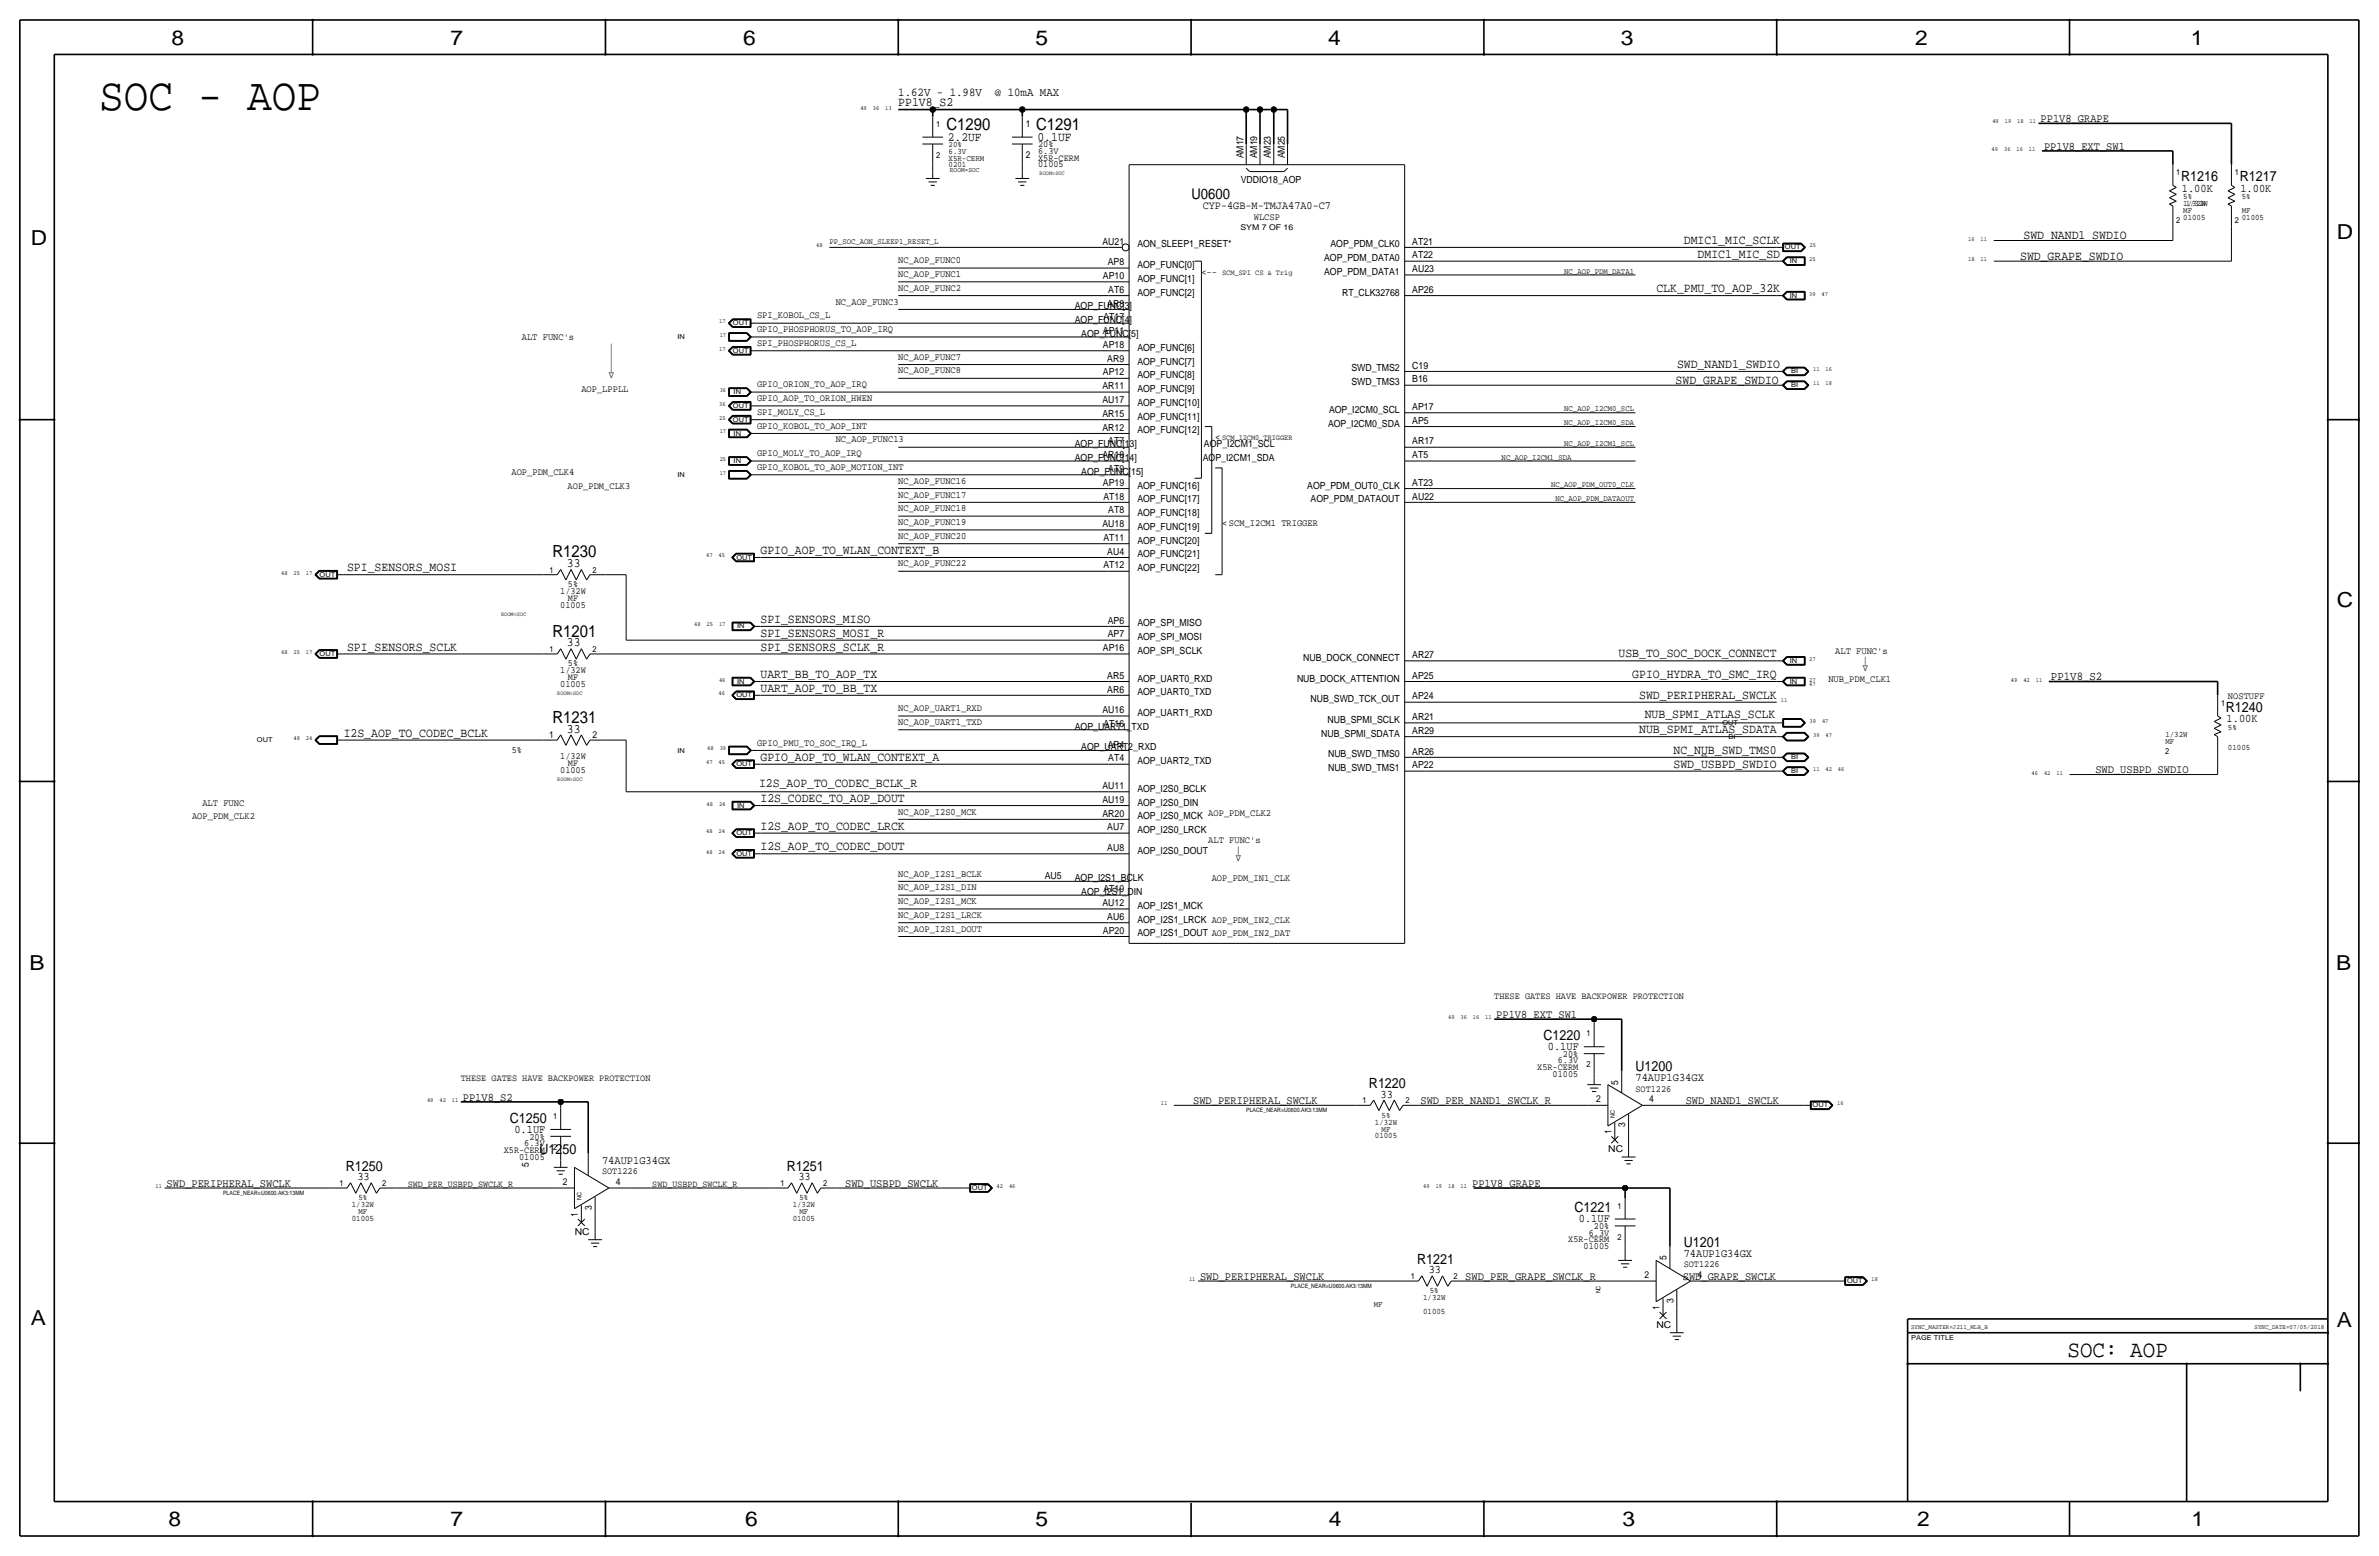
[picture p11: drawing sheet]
<svg xmlns="http://www.w3.org/2000/svg" width="877mm" height="574mm" viewBox="0 0 877 574" stroke-linecap="round" stroke-linejoin="round" font-family="sans-serif">
<defs><g id="words">
<text font-size="17" x="36.5" y="40.4">SOC - AOP</text>
<text font-size="8.6" x="762.2" y="500.1">SOC: AOP</text>
<g font-size="7.6">
<text x="63.2" y="16.5">8</text>
<text x="166.1" y="16.5">7</text>
<text x="274" y="16.5">6</text>
<text x="381.7" y="16.5">5</text>
<text x="489.7" y="16.5">4</text>
<text x="597.6" y="16.5">3</text>
<text x="706.1" y="16.5">2</text>
<text x="807.7" y="16.5">1</text>
<text x="861.5" y="88.1">D</text>
<text x="11.4" y="90.4">D</text>
<text x="861.5" y="223.8">C</text>
<text x="10.8" y="357.6">B</text>
<text x="861.3" y="357.4">B</text>
<text x="11.3" y="488.4">A</text>
<text x="861.5" y="489.2">A</text>
<text x="62.2" y="562.6">8</text>
<text x="166" y="562.6">7</text>
<text x="274.8" y="562.6">6</text>
<text x="381.7" y="562.6">5</text>
<text x="489.9" y="562.6">4</text>
<text x="598.1" y="562.6">3</text>
<text x="706.8" y="562.6">2</text>
<text x="807.9" y="562.6">1</text>
</g>
<g font-size="6.2">
<text x="348.9" y="48">C1290</text>
<text x="382" y="48">C1291</text>
<text x="203.7" y="205.5">R1230</text>
<text x="203.7" y="234.7">R1201</text>
<text x="203.7" y="266.4">R1231</text>
</g>
<text font-size="5.4" x="439.3" y="73.4">U0600</text>
<g font-size="5.2">
<text x="804.1" y="66.8">R1216</text>
<text x="825.7" y="66.8">R1217</text>
<text x="820.6" y="262.4">R1240</text>
<text x="569" y="383.3">C1220</text>
<text x="602.9" y="394.7">U1200</text>
<text x="504.7" y="401.1">R1220</text>
<text x="188" y="413.8">C1250</text>
<text x="198.9" y="425.2">U1250</text>
<text x="127.5" y="431.5">R1250</text>
<text x="290.1" y="431.5">R1251</text>
<text x="580.4" y="446.8">C1221</text>
<text x="620.7" y="459.5">U1201</text>
<text x="522.5" y="465.8">R1221</text>
</g>
<g font-size="4.7">
<text x="331.2" y="39.1">PP1V8_S2</text>
<text x="349.5" y="51.8">2.2UF</text>
<text x="382.5" y="51.8">0.1UF</text>
<text x="620.8" y="89.9">DMIC1_MIC_SCLK</text>
<text x="746" y="88.1">SWD_NAND1_SWDIO</text>
<text x="625.9" y="95">DMIC1_MIC_SD</text>
<text x="744.8" y="95.8">SWD_GRAPE_SWDIO</text>
<text x="610.7" y="107.7">CLK_PMU_TO_AOP_32K</text>
<text x="618.3" y="135.6">SWD_NAND1_SWDIO</text>
<text x="617.8" y="141.5">SWD_GRAPE_SWDIO</text>
<text x="209" y="209">33</text>
<text x="280.4" y="204.2">GPIO_AOP_TO_WLAN_CONTEXT_B</text>
<text x="128" y="210.6">SPI_SENSORS_MOSI</text>
<text x="280.4" y="229.6">SPI_SENSORS_MISO</text>
<text x="128" y="239.8">SPI_SENSORS_SCLK</text>
<text x="209" y="238.3">33</text>
<text x="280.4" y="239.8">SPI_SENSORS_SCLK_R</text>
<text x="280.4" y="234.7">SPI_SENSORS_MOSI_R</text>
<text x="596.7" y="242.3">USB_TO_SOC_DOCK_CONNECT</text>
<text x="280.4" y="249.9">UART_BB_TO_AOP_TX</text>
<text x="601.8" y="249.9">GPIO_HYDRA_TO_SMC_IRQ</text>
<text x="280.4" y="255">UART_AOP_TO_BB_TX</text>
<text x="604.3" y="257.6">SWD_PERIPHERAL_SWCLK</text>
<text x="606.4" y="264.7">NUB_SPMI_ATLAS_SCLK</text>
<text x="126.7" y="271.5">I2S_AOP_TO_CODEC_BCLK</text>
<text x="209" y="270">33</text>
<text x="604.3" y="270.3">NUB_SPMI_ATLAS_SDATA</text>
<text x="280.4" y="280.4">GPIO_AOP_TO_WLAN_CONTEXT_A</text>
<text x="617" y="277.9">NC_NUB_SWD_TMS0</text>
<text x="617" y="283">SWD_USBPD_SWDIO</text>
<text x="279.9" y="290.1">I2S_AOP_TO_CODEC_BCLK_R</text>
<text x="280.4" y="295.7">I2S_CODEC_TO_AOP_DOUT</text>
<text x="280.4" y="305.8">I2S_AOP_TO_CODEC_LRCK</text>
<text x="280.4" y="313.4">I2S_AOP_TO_CODEC_DOUT</text>
</g>
<g font-size="4.4">
<text x="331.2" y="35.3">1.62V - 1.98V</text>
<text x="366.8" y="35.3">@ 10mA MAX</text>
<text x="756.1" y="250.7">PP1V8_S2</text>
</g>
<g font-size="4.3">
<text x="752.3" y="45">PP1V8_GRAPE</text>
<text x="753.6" y="55.1">PP1V8_EXT_SW1</text>
<text x="804.4" y="70.6">1.00K</text>
<text x="826" y="70.6">1.00K</text>
<text x="820.9" y="266.2">1.00K</text>
<text x="772.5" y="285">SWD_USBPD_SWDIO</text>
<text x="551.6" y="375.2">PP1V8_EXT_SW1</text>
<text x="570.7" y="387.1">0.1UF</text>
<text x="602.9" y="398.5">74AUP1G34GX</text>
<text x="170.6" y="405.6">PP1V8_S2</text>
<text x="439.9" y="406.9">SWD_PERIPHERAL_SWCLK</text>
<text x="509" y="404.6">33</text>
<text x="523.7" y="406.9">SWD_PER_NAND1_SWCLK_R</text>
<text x="621.5" y="406.9">SWD_NAND1_SWCLK</text>
<text x="189.7" y="417.6">0.1UF</text>
<text x="221.9" y="429">74AUP1G34GX</text>
<text x="61.4" y="437.4">SWD_PERIPHERAL_SWCLK</text>
<text x="131.8" y="435.1">33</text>
<text x="294.3" y="435.1">33</text>
<text x="311.6" y="437.4">SWD_USBPD_SWCLK</text>
<text x="542.7" y="437.4">PP1V8_GRAPE</text>
<text x="582.1" y="450.6">0.1UF</text>
<text x="620.7" y="463.3">74AUP1G34GX</text>
<text x="442.4" y="471.7">SWD_PERIPHERAL_SWCLK</text>
<text x="526.7" y="469.4">33</text>
<text x="540.2" y="471.7">SWD_PER_GRAPE_SWCLK_R</text>
<text x="620.4" y="471.7">SWD_GRAPE_SWCLK</text>
</g>
<text font-size="4.2" x="443.4" y="77.2">CYP-4GB-M-TMJA47A0-C7</text>
<g font-size="3.6">
<text x="458.4" y="58.4" transform="rotate(-90 458.4 58.4)">AM17</text>
<text x="463.5" y="58.4" transform="rotate(-90 463.5 58.4)">AM19</text>
<text x="468.6" y="58.4" transform="rotate(-90 468.6 58.4)">AM23</text>
<text x="473.7" y="58.4" transform="rotate(-90 473.7 58.4)">AM25</text>
<text x="457.4" y="67.6">VDDIO18_AOP</text>
<text x="462.2" y="81">WLCSP</text>
<text x="406.4" y="90.1">AU21</text>
<text x="419.3" y="91.2">AON_SLEEP1_RESET*</text>
<text x="490.5" y="91.2">AOP_PDM_CLK0</text>
<text x="520.6" y="95.2">AT22</text>
<text x="520.6" y="90.2">AT21</text>
<text x="331.2" y="97">NC_AOP_FUNC0</text>
<text x="408.4" y="97.8">AP8</text>
<text x="419.3" y="98.8">AOP_FUNC[0]</text>
<text x="442.9" y="101.3">&lt;--</text>
<text x="488.2" y="101.3">AOP_PDM_DATA1</text>
<text x="488.2" y="96.3">AOP_PDM_DATA0</text>
<text x="520.6" y="100.3">AU23</text>
<text x="331.2" y="102.1">NC_AOP_FUNC1</text>
<text x="331.2" y="107.2">NC_AOP_FUNC2</text>
<text x="406.6" y="102.8">AP10</text>
<text x="408.6" y="107.9">AT6</text>
<text x="419.3" y="103.9">AOP_FUNC[1]</text>
<text x="520.6" y="107.9">AP26</text>
<text x="308.1" y="112.3">NC_AOP_FUNC3</text>
<text x="408.2" y="113">AR8</text>
<text x="419.3" y="109">AOP_FUNC[2]</text>
<text x="494.8" y="109">RT_CLK32768</text>
<text x="279.1" y="117.3">SPI_KOBOL_CS_L</text>
<text x="396.2" y="119.1">AOP_FUNC[4]</text>
<text x="396.3" y="114">AOP_FUNC[3]</text>
<text x="406.8" y="118.1">AT17</text>
<text x="192.4" y="125.5">ALT FUNC's</text>
<text x="279.1" y="122.4">GPIO_PHOSPHORUS_TO_AOP_IRQ</text>
<text x="398.6" y="124.2">AOP_FUNC[5]</text>
<text x="406.6" y="123.2">AP11</text>
<text x="224.5" y="129.3">|</text>
<text x="279.1" y="127.5">SPI_PHOSPHORUS_CS_L</text>
<text x="406.6" y="128.2">AP18</text>
<text x="419.3" y="129.3">AOP_FUNC[6]</text>
<text x="224.5" y="136.9">|</text>
<text x="224.5" y="133.1">|</text>
<text x="331.2" y="132.6">NC_AOP_FUNC7</text>
<text x="331.2" y="137.7">NC_AOP_FUNC8</text>
<text x="408.2" y="133.3">AR9</text>
<text x="419.3" y="134.4">AOP_FUNC[7]</text>
<text x="498.2" y="136.9">SWD_TMS2</text>
<text x="520.6" y="135.9">C19</text>
<text x="224.5" y="139.4">V</text>
<text x="279.1" y="142.7">GPIO_ORION_TO_AOP_IRQ</text>
<text x="406.4" y="143.5">AR11</text>
<text x="406.6" y="138.4">AP12</text>
<text x="419.3" y="139.4">AOP_FUNC[8]</text>
<text x="498.2" y="142">SWD_TMS3</text>
<text x="520.6" y="141">B16</text>
<text x="214.3" y="144.5">AOP_LPPLL</text>
<text x="279.1" y="147.8">GPIO_AOP_TO_ORION_HWEN</text>
<text x="406.4" y="148.6">AU17</text>
<text x="419.3" y="149.6">AOP_FUNC[10]</text>
<text x="419.3" y="144.5">AOP_FUNC[9]</text>
<text x="279.1" y="152.9">SPI_MOLY_CS_L</text>
<text x="406.4" y="153.6">AR15</text>
<text x="419.3" y="154.7">AOP_FUNC[11]</text>
<text x="490" y="152.1">AOP_I2CM0_SCL</text>
<text x="520.6" y="151.1">AP17</text>
<text x="279.1" y="158">GPIO_KOBOL_TO_AOP_INT</text>
<text x="406.4" y="158.7">AR12</text>
<text x="419.3" y="159.7">AOP_FUNC[12]</text>
<text x="489.6" y="157.2">AOP_I2CM0_SDA</text>
<text x="520.6" y="156.2">AP5</text>
<text x="308.1" y="163.1">NC_AOP_FUNC13</text>
<text x="396.3" y="164.8">AOP_FUNC[13]</text>
<text x="408.6" y="163.8">AT7</text>
<text x="443.9" y="164.8">AOP_I2CM1_SCL</text>
<text x="448" y="162.3">&lt;</text>
<text x="520.6" y="163.8">AR17</text>
<text x="279.1" y="168.2">GPIO_MOLY_TO_AOP_IRQ</text>
<text x="279.1" y="173.2">GPIO_KOBOL_TO_AOP_MOTION_INT</text>
<text x="396.2" y="169.9">AOP_FUNC[14]</text>
<text x="406.4" y="168.9">AR18</text>
<text x="408.6" y="174">AT9</text>
<text x="443.4" y="169.9">AOP_I2CM1_SDA</text>
<text x="520.6" y="168.9">AT5</text>
<text x="188.6" y="175">AOP_PDM_CLK4</text>
<text x="331.2" y="178.3">NC_AOP_FUNC16</text>
<text x="398.6" y="175">AOP_FUNC[15]</text>
<text x="406.6" y="179.1">AP19</text>
<text x="520.6" y="179.1">AT23</text>
<text x="209.2" y="180.1">AOP_PDM_CLK3</text>
<text x="331.2" y="183.4">NC_AOP_FUNC17</text>
<text x="406.8" y="184.1">AT18</text>
<text x="419.3" y="185.1">AOP_FUNC[17]</text>
<text x="419.3" y="180.1">AOP_FUNC[16]</text>
<text x="481.9" y="180.1">AOP_PDM_OUT0_CLK</text>
<text x="483.2" y="185.2">AOP_PDM_DATAOUT</text>
<text x="520.6" y="184.1">AU22</text>
<text x="331.2" y="188.5">NC_AOP_FUNC18</text>
<text x="408.6" y="189.2">AT8</text>
<text x="419.3" y="190.2">AOP_FUNC[18]</text>
<text x="331.2" y="193.6">NC_AOP_FUNC19</text>
<text x="406.4" y="194.3">AU18</text>
<text x="419.3" y="195.3">AOP_FUNC[19]</text>
<text x="450.5" y="194.1">&lt;SCM_I2CM1 TRIGGER</text>
<text x="331.2" y="198.6">NC_AOP_FUNC20</text>
<text x="406.8" y="199.4">AT11</text>
<text x="419.3" y="200.4">AOP_FUNC[20]</text>
<text x="331.2" y="208.8">NC_AOP_FUNC22</text>
<text x="406.8" y="209.5">AT12</text>
<text x="408.2" y="204.5">AU4</text>
<text x="419.3" y="205.5">AOP_FUNC[21]</text>
<text x="419.3" y="210.6">AOP_FUNC[22]</text>
<text x="408.4" y="229.9">AP6</text>
<text x="419.3" y="230.9">AOP_SPI_MISO</text>
<text x="408.4" y="234.9">AP7</text>
<text x="419.3" y="236">AOP_SPI_MOSI</text>
<text x="406.6" y="240">AP16</text>
<text x="419.3" y="241">AOP_SPI_SCLK</text>
<text x="480.5" y="243.6">NUB_DOCK_CONNECT</text>
<text x="520.6" y="242.6">AR27</text>
<text x="676.6" y="241">ALT FUNC's</text>
<text x="686.8" y="244.9">|</text>
<text x="408.2" y="250.2">AR5</text>
<text x="419.3" y="251.2">AOP_UART0_RXD</text>
<text x="478.2" y="251.2">NUB_DOCK_ATTENTION</text>
<text x="520.6" y="250.2">AP25</text>
<text x="674.1" y="251.2">NUB_PDM_CLK1</text>
<text x="686.8" y="247.4">V</text>
<text x="408.2" y="255.3">AR6</text>
<text x="419.3" y="256.3">AOP_UART0_TXD</text>
<text x="520.6" y="257.8">AP24</text>
<text x="821.4" y="257.6">NOSTUFF</text>
<text x="331.2" y="262.1">NC_AOP_UART1_RXD</text>
<text x="406.4" y="262.9">AU16</text>
<text x="419.3" y="263.9">AOP_UART1_RXD</text>
<text x="483.2" y="258.8">NUB_SWD_TCK_OUT</text>
<text x="331.2" y="267.2">NC_AOP_UART1_TXD</text>
<text x="396.3" y="269">AOP_UART1_TXD</text>
<text x="406.8" y="268">AT16</text>
<text x="489.4" y="266.4">NUB_SPMI_SCLK</text>
<text x="520.6" y="265.4">AR21</text>
<text x="279.1" y="274.8">GPIO_PMU_TO_SOC_IRQ_L</text>
<text x="408.4" y="275.6">AP4</text>
<text x="487.1" y="271.5">NUB_SPMI_SDATA</text>
<text x="520.6" y="270.5">AR29</text>
<text x="398.6" y="276.6">AOP_UART2_RXD</text>
<text x="408.6" y="280.7">AT4</text>
<text x="419.3" y="281.7">AOP_UART2_TXD</text>
<text x="489.6" y="279.1">NUB_SWD_TMS0</text>
<text x="520.6" y="278.1">AR26</text>
<text x="489.6" y="284.2">NUB_SWD_TMS1</text>
<text x="520.6" y="283.2">AP22</text>
<text x="406.4" y="290.8">AU11</text>
<text x="419.3" y="291.8">AOP_I2S0_BCLK</text>
<text x="74.6" y="296.9">ALT FUNC</text>
<text x="406.4" y="295.9">AU19</text>
<text x="419.3" y="296.9">AOP_I2S0_DIN</text>
<text x="70.8" y="302">AOP_PDM_CLK2</text>
<text x="331.2" y="300.2">NC_AOP_I2S0_MCK</text>
<text x="406.4" y="301">AR20</text>
<text x="419.3" y="302">AOP_I2S0_MCK</text>
<text x="445.5" y="300.7">AOP_PDM_CLK2</text>
<text x="408.2" y="306.1">AU7</text>
<text x="419.3" y="307.1">AOP_I2S0_LRCK</text>
<text x="445.5" y="310.9">ALT FUNC's</text>
<text x="408.2" y="313.7">AU8</text>
<text x="419.3" y="314.7">AOP_I2S0_DOUT</text>
<text x="455.6" y="317.2">V</text>
<text x="455.6" y="314.7">|</text>
<text x="331.2" y="323.1">NC_AOP_I2S1_BCLK</text>
<text x="385.1" y="323.8">AU5</text>
<text x="331.2" y="328.2">NC_AOP_I2S1_DIN</text>
<text x="396.2" y="324.9">AOP_I2S1_BCLK</text>
<text x="398.6" y="329.9">AOP_I2S1_DIN</text>
<text x="406.8" y="328.9">AT19</text>
<text x="446.7" y="324.9">AOP_PDM_IN1_CLK</text>
<text x="331.2" y="333.2">NC_AOP_I2S1_MCK</text>
<text x="406.4" y="334">AU12</text>
<text x="419.3" y="335">AOP_I2S1_MCK</text>
<text x="331.2" y="338.3">NC_AOP_I2S1_LRCK</text>
<text x="408.2" y="339.1">AU6</text>
<text x="419.3" y="340.1">AOP_I2S1_LRCK AOP_PDM_IN2_CLK</text>
<text x="331.2" y="343.4">NC_AOP_I2S1_DOUT</text>
<text x="406.6" y="344.2">AP20</text>
<text x="419.3" y="345.2">AOP_I2S1_DOUT AOP_PDM_IN2_DAT</text>
</g>
<g font-size="3.5">
<text x="378.2" y="46.7">1</text>
<text x="378.2" y="58.2">2</text>
<text x="382.7" y="59.2">X5R-CERM</text>
<text x="382.7" y="56.6">6.3V</text>
<text x="382.7" y="54.4">20%</text>
<text x="382.7" y="61.7">01005</text>
<text x="206.5" y="218.9">1/32W</text>
<text x="209.4" y="221.5">MF</text>
<text x="209.4" y="216.4">5%</text>
<text x="206.5" y="224">01005</text>
<text x="209.4" y="245.6">5%</text>
<text x="206.5" y="248.2">1/32W</text>
<text x="209.4" y="250.7">MF</text>
<text x="206.5" y="253.2">01005</text>
<text x="202.4" y="272">1</text>
<text x="218.4" y="272">2</text>
<text x="188.7" y="277.4">5%</text>
<text x="206.5" y="279.9">1/32W</text>
<text x="206.5" y="285">01005</text>
<text x="209.4" y="282.4">MF</text>
<text x="550.9" y="368">THESE GATES HAVE BACKPOWER PROTECTION</text>
<text x="576.2" y="389.6">20%</text>
<text x="566.7" y="394.5">X5R-CERM</text>
<text x="574.3" y="391.9">6.3V</text>
<text x="169.9" y="398.5">THESE GATES HAVE BACKPOWER PROTECTION</text>
<text x="572.4" y="397">01005</text>
<text x="596.6" y="399.8" transform="rotate(-90 596.6 399.8)">5</text>
<text x="588.5" y="406.1">2</text>
<text x="602.9" y="402.3">SOT1226</text>
<text x="608" y="406.1">4</text>
<text x="594.1" y="418.1" transform="rotate(-90 594.1 418.1)">1</text>
<text x="599.1" y="415.5" transform="rotate(-90 599.1 415.5)">3</text>
<text x="185.7" y="424.9">X5R-CERM</text>
<text x="193.3" y="422.4">6.3V</text>
<text x="195.2" y="420.1">20%</text>
<text x="592.9" y="424.7">NC</text>
<text x="191.4" y="427.5">01005</text>
<text x="194.9" y="430.3" transform="rotate(-90 194.9 430.3)">5</text>
<text x="150.3" y="437.4">SWD_PER_USBPD_SWCLK_R</text>
<text x="207.5" y="436.6">2</text>
<text x="221.9" y="432.8">SOT1226</text>
<text x="227" y="436.6">4</text>
<text x="240.5" y="437.4">SWD_USBPD_SWCLK_R</text>
<text x="213.1" y="448.5" transform="rotate(-90 213.1 448.5)">1</text>
<text x="218.1" y="446" transform="rotate(-90 218.1 446)">3</text>
<text x="211.9" y="455.2">NC</text>
<text x="585.7" y="455.4">6.3V</text>
<text x="587.6" y="453.1">20%</text>
<text x="578.2" y="458">X5R-CERM</text>
<text x="583.8" y="460.5">01005</text>
<text x="614.4" y="464.6" transform="rotate(-90 614.4 464.6)">5</text>
<text x="620.7" y="467.1">SOT1226</text>
<text x="606.3" y="470.9">2</text>
<text x="625.8" y="470.9">4</text>
<text x="611.8" y="482.8" transform="rotate(-90 611.8 482.8)">1</text>
<text x="616.9" y="480.3" transform="rotate(-90 616.9 480.3)">3</text>
<text x="610.7" y="489.5">NC</text>
</g>
<g font-size="3.1">
<text x="345.1" y="46.7">1</text>
<text x="345.1" y="58.2">2</text>
<text x="349.7" y="56.6">6.3V</text>
<text x="349.7" y="54.4">20%</text>
<text x="349.7" y="59.2">X5R-CERM</text>
<text x="349.7" y="61.7">0201</text>
<text x="802.3" y="64.5">1</text>
<text x="823.9" y="64.5">1</text>
<text x="804.9" y="73.4">5%</text>
<text x="804.9" y="75.9">1/32W</text>
<text x="805.8" y="75.9">1/32W</text>
<text x="826.5" y="73.4">5%</text>
<text x="802.3" y="82.3">2</text>
<text x="804.9" y="81">01005</text>
<text x="804.9" y="78.5">MF</text>
<text x="823.9" y="82.3">2</text>
<text x="826.5" y="81">01005</text>
<text x="826.5" y="78.5">MF</text>
<text x="202.6" y="211.1">1</text>
<text x="218.4" y="211.1">2</text>
<text x="202.6" y="240.3">1</text>
<text x="218.4" y="240.3">2</text>
<text x="818.8" y="260.1">1</text>
<text x="821.4" y="269">5%</text>
<text x="798.3" y="271.5">1/32W</text>
<text x="798.3" y="274.1">MF</text>
<text x="798.2" y="277.9">2</text>
<text x="821.4" y="276.6">01005</text>
<text x="584.9" y="382">1</text>
<text x="584.9" y="393.4">2</text>
<text x="502.4" y="406.7">1</text>
<text x="518.1" y="406.7">2</text>
<text x="203.9" y="412.5">1</text>
<text x="509.3" y="412">5%</text>
<text x="506.9" y="414.5">1/32W</text>
<text x="506.9" y="419.6">01005</text>
<text x="509.3" y="417.1">MF</text>
<text x="203.9" y="423.9">2</text>
<text x="125.2" y="437.1">1</text>
<text x="140.9" y="437.1">2</text>
<text x="287.7" y="437.1">1</text>
<text x="303.5" y="437.1">2</text>
<text x="132.2" y="442.5">5%</text>
<text x="294.7" y="442.5">5%</text>
<text x="129.7" y="445">1/32W</text>
<text x="132.2" y="447.5">MF</text>
<text x="292.2" y="445">1/32W</text>
<text x="294.7" y="447.5">MF</text>
<text x="596.3" y="445.5">1</text>
<text x="129.7" y="450.1">01005</text>
<text x="292.2" y="450.1">01005</text>
<text x="596.3" y="456.9">2</text>
<text x="520.1" y="471.4">1</text>
<text x="535.9" y="471.4">2</text>
<text x="524.7" y="479.3">1/32W</text>
<text x="527.1" y="476.8">5%</text>
<text x="506.5" y="481.8">MF</text>
<text x="524.7" y="484.4">01005</text>
</g>
<g font-size="3">
<text x="305.8" y="89.9">PP_SOC_AON_SLEEP1_RESET_L</text>
<text x="576.7" y="100.8">NC_AOP_PDM_DATA1</text>
<text x="576.7" y="151.6">NC_AOP_I2CM0_SCL</text>
<text x="576.7" y="156.7">NC_AOP_I2CM0_SDA</text>
<text x="576.7" y="164.3">NC_AOP_I2CM1_SCL</text>
<text x="553.6" y="169.4">NC_AOP_I2CM1_SDA</text>
<text x="571.9" y="179.6">NC_AOP_PDM_OUT0_CLK</text>
<text x="573.5" y="184.7">NC_AOP_PDM_DATAOUT</text>
</g>
<g font-size="2.9">
<text x="457.3" y="84.8">SYM 7 OF 16</text>
<text x="450.5" y="101.3">SCM_SPI CS &amp; Trig</text>
<text x="450.5" y="162.3">SCM_I2CM0 TRIGGER</text>
</g>
<text font-size="2.6" x="350.2" y="63.2">ROOM=SOC</text>
<g font-size="2.5">
<text x="658.1" y="91.9">OUT</text>
<text x="659.8" y="97">IN</text>
<text x="659.8" y="109.7">IN</text>
<text x="270.2" y="119.9">OUT</text>
<text x="249.8" y="125">IN</text>
<text x="270.2" y="130">OUT</text>
<text x="660.3" y="137.7">BI</text>
<text x="660.3" y="142.7">BI</text>
<text x="270.5" y="145.3">IN</text>
<text x="270.2" y="155.4">OUT</text>
<text x="270.2" y="150.4">OUT</text>
<text x="270.5" y="160.5">IN</text>
<text x="270.5" y="170.7">IN</text>
<text x="249.8" y="175.8">IN</text>
<text x="271.5" y="206.2">OUT</text>
<text x="117.8" y="212.6">OUT</text>
<text x="271.7" y="231.6">IN</text>
<text x="117.8" y="241.8">OUT</text>
<text x="659.8" y="244.3">IN</text>
<text x="271.7" y="252">IN</text>
<text x="659.8" y="252">IN</text>
<text x="271.5" y="257">OUT</text>
<text x="635" y="267.2">OUT</text>
<text x="94.7" y="273.6">OUT</text>
<text x="637.3" y="272.3">BI</text>
<text x="249.8" y="277.4">IN</text>
<text x="660.3" y="279.9">BI</text>
<text x="271.5" y="282.4">OUT</text>
<text x="660.3" y="285">BI</text>
<text x="271.7" y="297.7">IN</text>
<text x="271.5" y="307.8">OUT</text>
<text x="271.5" y="315.5">OUT</text>
<text x="668.2" y="408.2">OUT</text>
<text x="358.3" y="438.7">OUT</text>
<text x="681" y="472.9">OUT</text>
<text x="704.5" y="493.8">PAGE TITLE</text>
</g>
<g font-size="2.4">
<text x="704.5" y="490">SYNC_MASTER=J211_MLB_B</text>
<text x="831.2" y="490">SYNC_DATE=07/05/2018</text>
</g>
<g font-size="2.3">
<text x="317.2" y="40.4">49</text>
<text x="321.8" y="40.4">36</text>
<text x="326.3" y="40.4">13</text>
<text x="734.5" y="45.5">49</text>
<text x="739.1" y="45.5">19</text>
<text x="743.7" y="45.5">18</text>
<text x="748.2" y="45.5">11</text>
<text x="734.3" y="55.6">49</text>
<text x="738.8" y="55.6">36</text>
<text x="743.4" y="55.6">16</text>
<text x="748" y="55.6">11</text>
<text x="725.6" y="88.6">16</text>
<text x="730.2" y="88.6">11</text>
<text x="300.9" y="91.2">48</text>
<text x="667.2" y="91.2">25</text>
<text x="667" y="96.3">25</text>
<text x="725.6" y="96.3">18</text>
<text x="730.2" y="96.3">11</text>
<text x="667" y="109">39</text>
<text x="671.6" y="109">47</text>
<text x="265.2" y="119.1">17</text>
<text x="265.3" y="124.2">17</text>
<text x="265.2" y="129.3">17</text>
<text x="668.4" y="136.9">11</text>
<text x="673" y="136.9">16</text>
<text x="668.4" y="142">11</text>
<text x="673" y="142">18</text>
<text x="265.2" y="149.6">36</text>
<text x="265.3" y="144.5">36</text>
<text x="265.2" y="154.7">25</text>
<text x="265.3" y="159.8">17</text>
<text x="265.3" y="169.9">25</text>
<text x="265.3" y="175">17</text>
<text x="260.4" y="205.5">47</text>
<text x="264.9" y="205.5">45</text>
<text x="103.6" y="211.8">48</text>
<text x="108.2" y="211.8">25</text>
<text x="112.8" y="211.8">17</text>
<text x="255.9" y="230.9">48</text>
<text x="260.5" y="230.9">25</text>
<text x="265.1" y="230.9">17</text>
<text x="103.6" y="241">48</text>
<text x="108.2" y="241">25</text>
<text x="112.8" y="241">17</text>
<text x="667" y="243.6">27</text>
<text x="265.1" y="251.2">46</text>
<text x="667" y="251.2">27</text>
<text x="741.4" y="251.2">49</text>
<text x="745.9" y="251.2">42</text>
<text x="750.5" y="251.2">11</text>
<text x="264.9" y="256.3">46</text>
<text x="667" y="253">47</text>
<text x="656.5" y="258.8">11</text>
<text x="667.2" y="266.4">39</text>
<text x="671.7" y="266.4">47</text>
<text x="108.2" y="272.8">48</text>
<text x="112.8" y="272.8">24</text>
<text x="668.4" y="271.5">39</text>
<text x="673" y="271.5">47</text>
<text x="260.4" y="281.7">47</text>
<text x="260.8" y="276.6">48</text>
<text x="264.9" y="281.7">45</text>
<text x="265.3" y="276.6">39</text>
<text x="627.1" y="279.1">46</text>
<text x="668.4" y="284.2">11</text>
<text x="673" y="284.2">42</text>
<text x="677.6" y="284.2">46</text>
<text x="749" y="285.5">46</text>
<text x="753.6" y="285.5">42</text>
<text x="758.1" y="285.5">11</text>
<text x="260.5" y="296.9">48</text>
<text x="265.1" y="296.9">24</text>
<text x="260.4" y="307.1">48</text>
<text x="264.9" y="307.1">24</text>
<text x="260.4" y="314.7">48</text>
<text x="264.9" y="314.7">24</text>
<text x="533.9" y="375.7">49</text>
<text x="538.4" y="375.7">36</text>
<text x="543" y="375.7">16</text>
<text x="547.6" y="375.7">11</text>
<text x="157.4" y="406.1">49</text>
<text x="162" y="406.1">42</text>
<text x="166.6" y="406.1">11</text>
<text x="427.9" y="407.4">11</text>
<text x="677.3" y="407.4">16</text>
<text x="595.3" y="412" transform="rotate(-90 595.3 412)">NC</text>
<text x="57.4" y="437.9">11</text>
<text x="367.4" y="437.9">42</text>
<text x="372" y="437.9">46</text>
<text x="524.7" y="437.9">49</text>
<text x="529.3" y="437.9">19</text>
<text x="533.9" y="437.9">18</text>
<text x="538.4" y="437.9">11</text>
<text x="214.3" y="442.5" transform="rotate(-90 214.3 442.5)">NC</text>
<text x="438.4" y="472.2">11</text>
<text x="690" y="472.2">18</text>
<text x="590" y="476.8" transform="rotate(-90 590 476.8)">NC</text>
</g>
<g font-size="2.2">
<text x="383.2" y="64.5">ROOM=SOC</text>
<text x="184.8" y="227.1">ROOM=SOC</text>
<text x="205.4" y="256.3">ROOM=SOC</text>
<text x="205.4" y="288">ROOM=SOC</text>
<text x="459.4" y="410">PLACE_NEAR=U0600.AK3:13MM</text>
<text x="82.2" y="440.4">PLACE_NEAR=U0600.AK3:13MM</text>
<text x="475.9" y="474.7">PLACE_NEAR=U0600.AK3:13MM</text>
</g>
</g></defs>
<g fill="none" stroke="#000" stroke-width=".6" stroke-linecap="butt">
<path d="M7.3 7.4v558.8zM7.3 7.4h862.3zM115.3 7.4v12.7zM223.2 7.4v12.7zM331.2 7.4v12.7zM439.1 7.4v12.7zM547.1 7.4v12.7zM655 7.4v12.7zM763 7.4v12.7zM869.6 7.4v558.8zM20 20.1v533.4zM20 20.1h838.2z"/>
<path d="M858.2 20.1v533.4zM331.2 40.4h12.7zM343.9 40.4v2.5zM343.9 40.4h33zM376.9 40.4h82.5zM376.9 40.4v2.5zM459.4 40.4v12.7zM459.4 40.4h5.1zM464.5 40.4h5.1zM464.5 40.4v12.7zM469.6 40.4h5.1zM469.6 40.4v12.7z"/>
<path d="M474.7 40.4v12.7zM751.5 45.5h71.2zM752.8 55.6h48.3zM801.1 55.6v5.1zM822.7 45.5v15.2zM7.3 154.7h12.7zM858.2 154.7h11.4zM755.3 251.2h62.3zM817.6 251.2v5.1zM7.3 288h12.7zM858.2 288h11.4zM550.9 375.7h36.8z"/>
<path d="M587.7 375.7h10.2zM597.9 375.7v19zM169.9 406.1h36.8zM206.7 406.1h10.2zM216.9 406.1v19.1zM7.3 421.4h12.7zM543.3 437.9h55.8zM599.1 437.9v3.8zM599.1 437.9h16.5zM615.6 437.9v21.6zM858.2 421.4h11.4zM703.3 491.2h154.9z"/>
<path d="M703.3 486.2v5zM703.3 486.2h154.9zM703.3 491.2v62.3zM703.3 502.7h154.9zM806.1 502.7v50.8zM848.1 502.7v10.1zM20 553.5h838.2zM115.3 553.5v12.7zM223.2 553.5v12.7zM331.2 553.5v12.7zM439.1 554v12.2zM547.1 553.5v12.7z"/>
<path d="M655 553.5v12.7zM763 553.5v12.7zM7.3 566.2h862.3z"/>
</g>
<g fill="none" stroke="#000" stroke-width=".37">
<path d="M340.1 50.5h7.6zM340.1 53.1h7.6zM343.9 42.9v7.6zM343.9 53.1v7.6zM373.1 53.1h7.6zM373.1 50.5h7.6zM376.9 42.9v7.6zM376.9 53.1v7.6zM459.4 53.1v7.6zM464.5 53.1v7.6zM469.6 53.1v7.6zM474.7 53.1v7.6z"/>
<path d="M341.3 65.8h5.1zM342.3 67.1h3.1zM343.1 68.3h1.5zM343.9 60.7v2.5zM343.9 63.2v2.6zM374.3 65.8h5.1zM375.4 67.1h3zM376.1 68.3h1.5zM376.9 60.7v2.5zM376.9 63.2v2.6zM416.3 60.7v287zM416.3 60.7h101.6z"/>
<path d="M459.4 62l1.3 1.2zM460.7 63.2h12.7zM473.4 63.2l1.3-1.2zM517.9 60.7v287zM799.8 75.2l1.3 .7zM799.8 72.9l2.5 1.3zM799.8 70.4l2.5 1.2zM799.8 75.2l2.5-1zM799.8 72.9l2.5-1.3zM799.8 70.4l2.5-1.3zM801.1 75.9v7.7zM801.1 60.7v7.6z"/>
<path d="M801.1 68.3l1.2 .8zM821.4 75.2l2.5-1zM821.4 72.9l2.5-1.3zM821.4 70.4l2.5-1.3zM821.4 75.2l1.3 .7zM821.4 72.9l2.5 1.3zM821.4 70.4l2.5 1.2zM822.7 75.9v7.7zM822.7 60.7v7.6zM822.7 68.3l1.2 .8zM305.8 91.2h102.8zM331.2 98.8h77.4z"/>
<path d="M408.6 98.8h7.7zM408.6 91.2h5.1zM440.4 96.3h2.5zM442.9 96.3v80zM517.9 96.3h7.6zM517.9 91.2h7.6zM525.5 96.3h129.5zM525.5 91.2h129.5zM655 91.2h2.6zM655 96.3h2.6zM657.1 96.3l1.6 1.5zM657.1 96.3l1.6-1.6z"/>
<path d="M657.2 92.8h6.9zM657.2 89.6v3.2zM657.2 96.3l1.5-1.5zM657.3 89.6h6.8zM657.3 96.3l1.4 1.4zM657.4 89.7h6.6zM657.4 89.7v3zM657.4 92.7h6.6zM657.4 96.3l1.4-1.4zM657.4 96.3l1.4 1.3zM657.5 89.8h6.5zM657.5 89.8v2.8z"/>
<path d="M657.5 92.6h6.5zM657.6 89.9h6.3zM657.6 89.9v2.6zM657.6 92.5h6.3zM657.6 96.3l1.2-1.3zM657.6 96.3l1.2 1.2zM658.7 94.7h6.8zM658.7 97.8h6.8zM658.7 97.7h6.7zM658.7 94.8h6.7zM658.8 97.6h6.5zM658.8 94.9h6.5z"/>
<path d="M658.8 95h6.4zM658.8 97.5h6.4zM663.9 92.5l1.3-1.3zM663.9 89.9l1.3 1.3zM664 89.8l1.3 1.4zM664 92.7l1.5-1.5zM664 89.7l1.5 1.5zM664.1 89.6l1.5 1.6zM665.2 95v2.5zM665.3 94.9v2.7zM665.3 91.2l-1.3 1.4zM665.4 94.8v2.9z"/>
<path d="M665.5 94.7v3.1zM665.6 91.2l-1.5 1.6zM735 96.3h87.7zM735 88.6h66.1zM801.1 83.6v5zM822.7 83.6v12.7zM268.5 119.1l1.6-1.5zM268.5 119.1l1.6 1.6zM268.6 119.1l1.5-1.4zM268.6 119.1l1.5 1.5zM268.8 119.1l1.4-1.3zM268.8 119.1l1.4 1.4z"/>
<path d="M268.9 119.1l1.3 1.3zM268.9 119.1l1.3-1.2zM270.1 117.6h6.8zM270.1 117.7h6.7zM270.2 117.8h6.5zM270.2 117.9h6.4zM276.6 117.9v2.5zM276.6 119.1h2.5zM276.7 117.8v2.7zM276.8 117.7v2.9zM276.9 117.6v3.1zM279.1 119.1h129.5z"/>
<path d="M331.2 109h77.4zM331.2 103.9h77.4zM331.2 114h77.4zM408.6 119.1h7.7zM408.6 114h7.7zM408.6 109h7.7zM408.6 103.9h7.7zM517.9 109h7.6zM517.9 101.3h7.6zM525.5 101.3h77.4zM525.5 109h129.5zM655 109h2.6z"/>
<path d="M657.1 109l1.6 1.5zM657.2 109l1.5-1.5zM657.3 109l1.4 1.4zM657.4 109l1.4-1.4zM657.4 109l1.4 1.3zM657.6 109l1.2-1.3zM657.6 109l1.2 1.2zM658.7 107.4h6.8zM658.7 107.4l-1.6 1.6zM658.7 110.5h6.8zM658.7 110.4h6.7zM658.7 107.5h6.7z"/>
<path d="M658.8 110.3h6.5zM658.8 107.6h6.5zM658.8 107.7h6.4zM658.8 110.2h6.4zM665.2 107.7v2.5zM665.3 107.6v2.7zM665.4 107.5v2.9zM665.5 107.4v3.1zM268.5 129.3l1.6-1.6zM268.5 129.3l1.6 1.6zM268.6 122.6v3.2zM268.6 125.8h6.8z"/>
<path d="M268.6 129.3l1.5-1.5zM268.6 122.6h6.8zM268.6 129.3l1.5 1.5zM268.7 122.7v3zM268.7 125.7h6.7zM268.7 122.7h6.7zM268.8 129.3l1.4-1.4zM268.8 129.3l1.4 1.4zM268.8 122.8v2.8zM268.8 125.6h6.5zM268.8 122.8h6.5zM268.9 129.3l1.3 1.3z"/>
<path d="M268.9 122.9h6.4zM268.9 122.9v2.6zM268.9 125.5h6.4zM270.1 130.9h6.8zM270.1 120.7h6.8zM270.1 127.7h6.8zM270.1 127.8h6.7zM270.1 130.8h6.7zM270.1 120.6h6.7zM270.2 127.9h6.5zM270.2 130.7h6.5zM270.2 120.5h6.5z"/>
<path d="M270.2 130.6h6.4zM270.2 120.4h6.4zM270.2 128h6.4zM270.2 128l-1.3 1.3zM275.3 122.9l1.3 1.3zM275.3 125.5l1.3-1.3zM275.3 125.6l1.4-1.4zM275.3 122.8l1.4 1.4zM275.4 122.7l1.5 1.5zM275.4 125.7l1.5-1.5zM275.4 122.6l1.6 1.6zM275.4 125.8l1.6-1.6z"/>
<path d="M276.6 128v2.6zM276.6 124.2h2.5zM276.6 129.3h2.5zM276.7 127.9v2.8zM276.8 127.8v3zM276.9 127.7v3.2zM279.1 124.2h129.5zM279.1 129.3h129.5zM331.2 139.4h77.4zM331.2 134.4h77.4zM408.6 139.4h7.7zM408.6 134.4h7.7z"/>
<path d="M408.6 129.3h7.7zM408.6 124.2h7.7zM517.9 136.9h7.6zM525.5 136.9h129.5zM655 136.9h2.6zM657.1 136.9l1.6 1.6zM657.2 136.9l1.5-1.5zM657.3 136.9l1.4 1.5zM657.4 136.9l1.4-1.4zM657.4 136.9l1.4 1.4zM657.6 136.9l1.2-1.3zM657.6 136.9l1.2 1.3z"/>
<path d="M658.7 138.5h6.6zM658.7 135.3l-1.6 1.6zM658.7 135.3h6.6zM658.7 135.4h6.6zM658.7 138.4h6.6zM658.8 138.3h6.4zM658.8 135.5h6.4zM658.8 138.2h6.4zM658.8 135.6h6.4zM665.2 135.6l1.2 1.3zM665.2 138.2l1.2-1.3zM665.2 138.3l1.4-1.4z"/>
<path d="M665.2 135.5l1.4 1.4zM665.3 138.4l1.4-1.5zM665.3 135.4l1.4 1.5zM665.3 135.3l1.6 1.6zM665.3 138.5l1.6-1.6zM268.5 154.7l1.6-1.6zM268.5 149.6l1.6-1.6zM268.5 154.7l1.6 1.6zM268.5 149.6l1.6 1.6zM268.6 154.7l1.5-1.5zM268.6 158.2v3.1zM268.6 149.6l1.5-1.5z"/>
<path d="M268.6 143v3.1zM268.6 146.1h6.8zM268.6 158.2h6.8zM268.6 143h6.8zM268.6 154.7l1.5 1.5zM268.6 149.6l1.5 1.5zM268.7 158.3v2.9zM268.7 143.1v2.9zM268.7 146h6.7zM268.7 158.3h6.7zM268.7 143.1h6.7zM268.8 154.7l1.4-1.4z"/>
<path d="M268.8 149.6l1.4-1.4zM268.8 154.7l1.4 1.4zM268.8 149.6l1.4 1.4zM268.8 158.4v2.7zM268.8 143.2v2.7zM268.8 145.9h6.5zM268.8 158.4h6.5zM268.8 143.2h6.5zM268.9 154.7l1.3 1.3zM268.9 149.6l1.3 1.3zM268.9 154.7l1.3-1.3zM268.9 158.5h6.4z"/>
<path d="M268.9 158.5v2.5zM268.9 149.6l1.3-1.3zM268.9 143.3h6.4zM268.9 143.3v2.5zM268.9 145.8h6.4zM270.1 156.3h6.8zM270.1 151.2h6.8zM270.1 153.1h6.8zM270.1 148h6.8zM270.1 153.2h6.7zM270.1 148.1h6.7zM270.1 156.2h6.7z"/>
<path d="M270.1 151.1h6.7zM270.2 153.3h6.5zM270.2 148.2h6.5zM270.2 156.1h6.5zM270.2 151h6.5zM270.2 156h6.4zM270.2 150.9h6.4zM270.2 153.4h6.4zM270.2 148.3h6.4zM275.3 158.5l1.3 1.3zM275.3 143.3l1.3 1.2zM275.3 145.9l1.4-1.4z"/>
<path d="M275.3 158.4l1.4 1.4zM275.3 143.2l1.4 1.3zM275.4 158.3l1.5 1.5zM275.4 143.1l1.5 1.4zM275.4 146l1.5-1.5zM275.4 158.2l1.6 1.6zM275.4 143l1.6 1.5zM275.4 146.1l1.6-1.6zM276.6 153.4v2.6zM276.6 148.3v2.6zM276.6 154.7h2.5zM276.6 159.8h2.5z"/>
<path d="M276.6 149.6h2.5zM276.6 144.5h2.5zM276.6 159.8l-1.3 1.2zM276.6 144.5l-1.3 1.3zM276.7 153.3v2.8zM276.7 148.2v2.8zM276.8 153.2v3zM276.8 148.1v3zM276.9 153.1v3.2zM276.9 148v3.2zM279.1 154.7h129.5zM279.1 159.8h129.5z"/>
<path d="M279.1 149.6h129.5zM279.1 144.5h129.5zM408.6 144.5h7.7zM408.6 159.8h7.7zM408.6 154.7h7.7zM408.6 149.6h7.7zM444.2 157.2h2.5zM446.7 157.2v39.4zM517.9 142h7.6zM517.9 157.2h7.6zM517.9 152.1h7.6zM525.5 152.1h77.4z"/>
<path d="M525.5 157.2h77.4zM525.5 142h129.5zM655 142h2.6zM657.1 142l1.6 1.6zM657.1 142l1.6-1.6zM657.2 142l1.5-1.5zM657.3 142l1.4 1.5zM657.4 142l1.4 1.4zM657.6 142l1.2-1.3zM657.6 142l1.2 1.3zM658.7 143.6h6.6zM658.7 140.4h6.6z"/>
<path d="M658.7 140.5h6.6zM658.7 143.5h6.6zM658.8 140.6l-1.4 1.4zM658.8 143.4h6.4zM658.8 140.6h6.4zM658.8 143.3h6.4zM658.8 140.7h6.4zM665.2 140.7l1.2 1.3zM665.2 143.3l1.2-1.3zM665.2 143.4l1.4-1.4zM665.2 140.6l1.4 1.4zM665.3 143.5l1.4-1.5z"/>
<path d="M665.3 140.5l1.4 1.5zM665.3 140.4l1.6 1.6zM665.3 143.6l1.6-1.6zM268.6 161.3h6.8zM268.6 173.4v3.2zM268.6 176.6h6.8zM268.6 168.4v3.1zM268.6 171.5h6.8zM268.6 173.4h6.8zM268.6 168.4h6.8zM268.7 161.2h6.7zM268.7 173.5v3z"/>
<path d="M268.7 176.5h6.7zM268.7 168.5v2.9zM268.7 171.4h6.7zM268.7 173.5h6.7zM268.7 168.5h6.7zM268.8 161.1h6.5zM268.8 173.6v2.8zM268.8 176.4h6.5zM268.8 168.6v2.7zM268.8 171.3h6.5zM268.8 173.6h6.5zM268.8 168.6h6.5z"/>
<path d="M268.9 161h6.4zM268.9 173.7h6.4zM268.9 173.7v2.6zM268.9 176.3h6.4zM268.9 168.7h6.4zM268.9 168.7v2.5zM268.9 171.2h6.4zM275.3 173.7l1.3 1.3zM275.3 168.7l1.3 1.2zM275.3 176.3l1.3-1.3zM275.3 161.1l1.4-1.3zM275.3 176.4l1.4-1.4z"/>
<path d="M275.3 171.3l1.4-1.4zM275.3 173.6l1.4 1.4zM275.3 168.6l1.4 1.3zM275.4 173.5l1.5 1.5zM275.4 168.5l1.5 1.4zM275.4 161.2l1.5-1.4zM275.4 176.5l1.5-1.5zM275.4 171.4l1.5-1.5zM275.4 173.4l1.6 1.6zM275.4 168.4l1.6 1.5zM275.4 161.3l1.6-1.5zM275.4 176.6l1.6-1.6z"/>
<path d="M275.4 171.5l1.6-1.6zM276.6 175h2.5zM276.6 169.9h2.5zM276.6 169.9l-1.3 1.3zM279.1 175h129.5zM279.1 169.9h129.5zM331.2 164.8h77.4zM408.6 175h7.7zM408.6 169.9h7.7zM408.6 164.8h7.7zM440.4 176.3h2.5zM448 172.5h2.5z"/>
<path d="M450.5 172.5v39.3zM517.9 169.9h7.6zM517.9 164.8h7.6zM525.5 169.9h77.4zM525.5 164.8h77.4zM331.2 195.3h77.4zM331.2 190.2h77.4zM331.2 185.2h77.4zM331.2 180.1h77.4zM408.6 195.3h7.7zM408.6 190.2h7.7zM408.6 185.2h7.7z"/>
<path d="M408.6 180.1h7.7zM444.2 196.6h2.5zM517.9 180.1h7.6zM517.9 185.2h7.6zM525.5 180.1h77.4zM525.5 185.2h77.4zM116.1 211.8l1.6 1.6zM116.1 211.8l1.6-1.5zM116.2 211.8l1.5-1.4zM116.2 211.8l1.5 1.5zM116.4 211.8l1.4-1.3zM116.4 211.8l1.4 1.4z"/>
<path d="M116.5 211.8l1.3-1.2zM116.5 211.8l1.3 1.3zM117.7 213.4h6.8zM117.7 210.3h6.8zM117.7 213.3h6.7zM117.7 210.4h6.7zM117.8 210.5h6.5zM117.8 213.2h6.5zM117.8 210.6h6.4zM117.8 213.1h6.4zM124.2 211.8h2.5zM124.2 210.6v2.5z"/>
<path d="M124.3 210.5v2.7zM124.4 210.4v2.9zM124.5 210.3v3.1zM126.7 211.8h73.7zM200.4 211.8h5zM206.7 209.9l1.9 3.9zM206.7 209.9l-1.3 1.9zM210.5 209.9l-1.9 3.9zM210.5 209.9l1.9 3.9zM214.3 209.9l-1.9 3.9zM214.3 209.9l2 3.9zM217.5 211.8h5.7z"/>
<path d="M217.5 211.8l-1.2 2zM223.2 211.8h7.6zM230.8 211.8v24.2zM269.7 205.5l1.6 1.6zM269.7 205.5l1.6-1.6zM269.9 205.5l1.5 1.5zM269.9 205.5l1.5-1.5zM270.1 205.5l1.3-1.4zM270.1 205.5l1.3 1.4zM270.2 205.5l1.3 1.3zM271.3 203.9h6.8zM271.3 207.1h6.8z"/>
<path d="M271.4 204h6.6zM271.4 207h6.6zM271.4 206.9h6.5zM271.4 204.1h6.5zM271.5 204.2l-1.3 1.3zM271.5 206.8h6.3zM271.5 204.2h6.3zM277.8 204.2v2.6zM277.8 205.5h2.6zM277.9 204.1v2.8zM278 204v3zM278.1 203.9v3.2z"/>
<path d="M280.4 205.5h128.2zM331.2 210.6h77.4zM331.2 200.4h77.4zM408.6 210.6h7.7zM408.6 205.5h7.7zM408.6 200.4h7.7zM448 211.8h2.5zM117.7 239.5h6.8zM117.7 239.6h6.7zM117.8 239.7h6.5zM117.8 239.8h6.4zM124.2 239.8v2.5z"/>
<path d="M124.3 239.7v2.7zM124.4 239.6v2.9zM124.5 239.5v3.1zM206.7 239.1l1.9 3.9zM206.7 239.1l-1.3 1.9zM210.5 239.1l-1.9 3.9zM210.5 239.1l1.9 3.9zM214.3 239.1l-1.9 3.9zM214.3 239.1l2 3.9zM230.8 236h177.8zM269.9 229.3h6.8zM269.9 229.3v3.2z"/>
<path d="M269.9 232.5h6.8zM270 229.4v3zM270 232.4h6.7zM270 229.4h6.7zM270.1 229.5v2.8zM270.1 232.3h6.5zM270.1 229.5h6.5zM270.2 229.6h6.4zM270.2 229.6v2.6zM270.2 232.2h6.4zM276.6 232.2l1.2-1.3zM276.6 229.6l1.2 1.3z"/>
<path d="M276.6 232.3l1.4-1.4zM276.6 229.5l1.4 1.4zM276.7 232.4l1.4-1.5zM276.7 229.4l1.4 1.5zM276.7 229.3l1.6 1.6zM276.7 232.5l1.6-1.6zM277.8 230.9h2.6zM280.4 230.9h128.2zM408.6 236h7.7zM408.6 230.9h7.7zM116.1 241l1.6 1.6zM116.1 241l1.6-1.5z"/>
<path d="M116.2 241l1.5-1.4zM116.2 241l1.5 1.5zM116.4 241l1.4-1.3zM116.4 241l1.4 1.4zM116.5 241l1.3-1.2zM116.5 241l1.3 1.3zM117.7 242.6h6.8zM117.7 242.5h6.7zM117.8 242.4h6.5zM117.8 242.3h6.4zM124.2 241h2.5zM126.7 241h73.7z"/>
<path d="M200.4 241h5zM217.5 241h5.7zM217.5 241l-1.2 2zM223.2 241h185.4zM269.7 256.3l1.6 1.6zM269.7 256.3l1.6-1.6zM269.9 249.6h6.8zM269.9 256.3l1.5 1.5zM269.9 249.6v3.2zM269.9 252.8h6.8zM269.9 256.3l1.5-1.5zM270 249.7v3z"/>
<path d="M270 252.7h6.7zM270 249.7h6.7zM270.1 256.3l1.3-1.4zM270.1 256.3l1.3 1.4zM270.1 249.8v2.8zM270.1 252.6h6.5zM270.1 249.8h6.5zM270.2 249.9h6.4zM270.2 249.9v2.6zM270.2 252.5h6.4zM270.2 256.3l1.3-1.3zM270.2 256.3l1.3 1.3z"/>
<path d="M271.3 254.7h6.8zM271.3 257.9h6.8zM271.4 254.8h6.6zM271.4 257.8h6.6zM271.4 257.7h6.5zM271.4 254.9h6.5zM271.5 257.6h6.3zM271.5 255h6.3zM276.6 249.9l1.2 1.3zM276.6 252.6l1.4-1.4zM276.6 249.8l1.4 1.4zM276.7 252.7l1.4-1.5z"/>
<path d="M276.7 249.7l1.4 1.5zM276.7 249.6l1.6 1.6zM276.7 252.8l1.6-1.6zM277.8 251.2l-1.2 1.3zM277.8 255v2.6zM277.8 251.2h2.6zM277.8 256.3h2.6zM277.9 254.9v2.8zM278 254.8v3zM278.1 254.7v3.2zM280.4 256.3h128.2zM280.4 251.2h128.2z"/>
<path d="M408.6 256.3h7.7zM408.6 251.2h7.7zM408.6 241h7.7zM517.9 258.8h7.6zM517.9 243.6h7.6zM517.9 251.2h7.6zM525.5 258.8h129.5zM525.5 243.6h129.5zM525.5 251.2h129.5zM655 243.6h2.6zM655 251.2h2.6zM657.1 243.6l1.6 1.6z"/>
<path d="M657.1 251.2l1.6 1.6zM657.1 251.2l1.6-1.6zM657.2 243.6l1.5-1.5zM657.2 251.2l1.5-1.5zM657.3 243.6l1.4 1.5zM657.3 251.2l1.4 1.5zM657.4 243.6l1.4-1.4zM657.4 243.6l1.4 1.4zM657.4 251.2l1.4 1.4zM657.6 243.6l1.2-1.3zM657.6 251.2l1.2-1.3zM657.6 243.6l1.2 1.3z"/>
<path d="M657.6 251.2l1.2 1.3zM658.7 242h6.8zM658.7 249.6h6.8zM658.7 242l-1.6 1.6zM658.7 245.2h6.8zM658.7 252.8h6.8zM658.7 245.1h6.7zM658.7 252.7h6.7zM658.7 242.1h6.7zM658.7 249.7h6.7zM658.8 245h6.5zM658.8 252.6h6.5z"/>
<path d="M658.8 249.8l-1.4 1.4zM658.8 242.2h6.5zM658.8 249.8h6.5zM658.8 242.3h6.4zM658.8 244.9h6.4zM658.8 249.9h6.4zM658.8 252.5h6.4zM665.2 242.3v2.6zM665.2 249.9v2.6zM665.3 242.2v2.8zM665.3 249.8v2.8zM665.4 242.1v3z"/>
<path d="M665.4 249.7v3zM665.5 242v3.2zM665.5 249.6v3.2zM817.6 256.3v7.6zM116.1 272.8l1.6 1.6zM116.1 272.8l1.6-1.6zM116.2 272.8l1.5-1.5zM116.2 272.8l1.5 1.5zM116.4 272.8l1.4 1.4zM116.5 272.8l1.3-1.3zM116.5 272.8l1.3 1.3zM117.7 274.4h6.8z"/>
<path d="M117.7 271.2h6.8zM117.7 274.3h6.7zM117.7 271.3h6.7zM117.8 271.4l-1.4 1.4zM117.8 271.4h6.5zM117.8 274.2h6.5zM117.8 271.5h6.4zM117.8 274.1h6.4zM124.2 272.8h2.5zM124.2 271.5v2.6zM124.3 271.4v2.8zM124.4 271.3v3z"/>
<path d="M124.5 271.2v3.2zM126.7 272.8h73.7zM200.4 272.8h5zM206.7 270.9l1.9 3.8zM206.7 270.9l-1.3 1.9zM210.5 270.9l-1.9 3.8zM210.5 270.9l1.9 3.8zM214.3 270.9l-1.9 3.8zM214.3 270.9l2 3.8zM217.5 272.8h5.7zM217.5 272.8l-1.2 1.9zM223.2 272.8h7.6z"/>
<path d="M230.8 272.8v19zM268.6 275v3.2zM268.6 278.2h6.8zM268.6 275h6.8zM268.7 275.1v3zM268.7 278.1h6.7zM268.7 275.1h6.7zM268.8 275.2v2.8zM268.8 278h6.5zM268.8 275.2h6.5zM268.9 275.3h6.4zM268.9 275.3v2.6z"/>
<path d="M268.9 277.9h6.4zM275.3 275.3l1.3 1.3zM275.3 277.9l1.3-1.3zM275.3 278l1.4-1.4zM275.3 275.2l1.4 1.4zM275.4 275.1l1.5 1.5zM275.4 278.1l1.5-1.5zM275.4 275l1.6 1.6zM275.4 278.2l1.6-1.6zM276.6 276.6h2.5zM279.1 276.6h129.5zM331.2 263.9h77.4z"/>
<path d="M331.2 269h77.4zM408.6 276.6h7.7zM408.6 269h7.7zM408.6 263.9h7.7zM517.9 279.1h7.6zM517.9 271.5h7.6zM517.9 266.4h7.6zM525.5 279.1h129.5zM525.5 266.4h129.5zM525.5 271.5h129.5zM655 271.5h2.6zM655 279.1h2.6z"/>
<path d="M655 266.4h2.6zM657.1 271.5l1.6 1.6zM657.1 279.1l1.6 1.6zM657.1 271.5l1.6-1.5zM657.2 271.5l1.5-1.4zM657.2 279.1l1.5-1.4zM657.2 268h6.9zM657.2 264.9v3.1zM657.3 264.9h6.8zM657.3 271.5l1.4 1.5zM657.3 279.1l1.4 1.5zM657.4 265h6.6z"/>
<path d="M657.4 265v2.9zM657.4 267.9h6.6zM657.4 279.1l1.4-1.3zM657.4 271.5l1.4 1.4zM657.4 279.1l1.4 1.4zM657.5 265.1h6.5zM657.5 265.1v2.7zM657.5 267.8h6.5zM657.6 271.5l1.2-1.2zM657.6 279.1l1.2-1.2zM657.6 265.2h6.3zM657.6 265.2v2.5z"/>
<path d="M657.6 267.7h6.3zM657.6 271.5l1.2 1.3zM657.6 279.1l1.2 1.3zM658.7 273.1h6.6zM658.7 277.6l-1.6 1.5zM658.7 270h6.6zM658.7 277.6h6.6zM658.7 270.1h6.6zM658.7 277.7h6.6zM658.7 273h6.6zM658.8 270.2l-1.4 1.3zM658.8 272.9h6.4z"/>
<path d="M658.8 270.2h6.4zM658.8 277.8h6.4zM658.8 272.8h6.4zM658.8 270.3h6.4zM658.8 277.9h6.4zM663.9 267.7l1.3-1.3zM663.9 265.2l1.3 1.2zM664 267.8l1.3-1.4zM664 265.1l1.3 1.3zM664 267.9l1.5-1.5zM664 265l1.5 1.4zM664.1 264.9l1.5 1.5z"/>
<path d="M664.1 268l1.5-1.6zM665.2 270.3l1.2 1.2zM665.2 277.9l1.2 1.2zM665.2 272.8l1.2-1.3zM665.2 272.9l1.4-1.4zM665.2 270.2l1.4 1.3zM665.2 277.8l1.4 1.3zM665.3 273l1.4-1.5zM665.3 270.1l1.4 1.4zM665.3 277.7l1.4 1.4zM665.3 270l1.6 1.5zM665.3 277.6l1.6 1.5z"/>
<path d="M665.3 273.1l1.6-1.6zM666.6 279.1l-1.4 1.4zM666.9 279.1l-1.6 1.6zM816.3 270.8l2.5-1.1zM816.3 268.5l2.5-1.3zM816.3 265.9l2.5-1.2zM816.3 270.8l1.3 .7zM816.3 268.5l2.5 1.2zM816.3 265.9l2.5 1.3zM817.6 279.1v6.4zM817.6 271.5v7.6zM817.6 263.9l1.2 .8z"/>
<path d="M230.8 291.8h177.8zM269.7 281.7l1.6 1.6zM269.7 281.7l1.6-1.6zM269.9 295.4h6.8zM269.9 281.7l1.5 1.5zM269.9 295.4v3.1zM269.9 298.5h6.8zM269.9 281.7l1.5-1.5zM270 295.5v2.9zM270 298.4h6.7zM270 295.5h6.7zM270.1 281.7l1.3-1.4z"/>
<path d="M270.1 281.7l1.3 1.4zM270.1 295.6v2.7zM270.1 298.3h6.5zM270.1 295.6h6.5zM270.2 295.7h6.4zM270.2 295.7v2.5zM270.2 298.2h6.4zM270.2 281.7l1.3-1.3zM270.2 281.7l1.3 1.3zM271.3 280.1h6.8zM271.3 283.3h6.8zM271.4 280.2h6.6z"/>
<path d="M271.4 283.2h6.6zM271.4 283.1h6.5zM271.4 280.3h6.5zM271.5 283h6.3zM271.5 280.4h6.3zM276.6 298.2l1.2-1.3zM276.6 295.7l1.2 1.2zM276.6 298.3l1.4-1.4zM276.6 295.6l1.4 1.3zM276.7 298.4l1.4-1.5zM276.7 295.5l1.4 1.4zM276.7 295.4l1.6 1.5z"/>
<path d="M276.7 298.5l1.6-1.6zM277.8 280.4v2.6zM277.8 296.9h2.6zM277.8 281.7h2.6zM277.9 280.3v2.8zM278 280.2v3zM278.1 280.1v3.2zM280.4 281.7h128.2zM280.4 296.9h128.2zM408.6 281.7h7.7zM408.6 296.9h7.7zM408.6 291.8h7.7z"/>
<path d="M517.9 284.2h7.6zM525.5 284.2h129.5zM655 284.2h2.6zM657.1 284.2l1.6 1.6zM657.1 284.2l1.6-1.5zM657.2 284.2l1.5-1.4zM657.3 284.2l1.4 1.5zM657.4 284.2l1.4 1.4zM657.6 284.2l1.2-1.2zM657.6 284.2l1.2 1.3zM658.7 285.8h6.6zM658.7 280.7h6.6z"/>
<path d="M658.7 282.7h6.6zM658.7 282.8h6.6zM658.7 285.7h6.6zM658.7 280.6h6.6zM658.8 282.9l-1.4 1.3zM658.8 285.6h6.4zM658.8 280.5h6.4zM658.8 282.9h6.4zM658.8 285.5h6.4zM658.8 283h6.4zM658.8 280.4h6.4zM665.2 283l1.2 1.2z"/>
<path d="M665.2 285.5l1.2-1.3zM665.2 280.4l1.2-1.3zM665.2 282.9l1.4 1.3zM665.3 285.7l1.4-1.5zM665.3 280.6l1.4-1.5zM665.3 282.8l1.4 1.4zM665.3 282.7l1.6 1.5zM666.6 284.2l-1.4 1.4zM666.9 284.2l-1.6 1.6zM763 285.5h54.6zM269.7 314.7l1.6 1.6zM269.7 307.1l1.6 1.6z"/>
<path d="M269.7 314.7l1.6-1.6zM269.7 307.1l1.6-1.6zM269.9 314.7l1.5 1.5zM269.9 307.1l1.5 1.5zM269.9 314.7l1.5-1.5zM269.9 307.1l1.5-1.5zM270.1 314.7l1.3-1.4zM270.1 307.1l1.3-1.4zM270.1 314.7l1.3 1.4zM270.1 307.1l1.3 1.4zM270.2 314.7l1.3-1.3zM270.2 307.1l1.3-1.3z"/>
<path d="M270.2 314.7l1.3 1.3zM270.2 307.1l1.3 1.3zM271.3 313.1h6.8zM271.3 305.5h6.8zM271.3 316.3h6.8zM271.3 308.7h6.8zM271.4 313.2h6.6zM271.4 305.6h6.6zM271.4 316.2h6.6zM271.4 308.6h6.6zM271.4 316.1h6.5zM271.4 308.5h6.5z"/>
<path d="M271.4 313.3h6.5zM271.4 305.7h6.5zM271.5 316h6.3zM271.5 308.4h6.3zM271.5 313.4h6.3zM271.5 305.8h6.3zM277.8 313.4v2.6zM277.8 305.8v2.6zM277.8 314.7h2.6zM277.8 307.1h2.6zM277.9 313.3v2.8zM277.9 305.7v2.8z"/>
<path d="M278 313.2v3zM278 305.6v3zM278.1 313.1v3.2zM278.1 305.5v3.2zM280.4 307.1h128.2zM280.4 314.7h128.2zM331.2 302h77.4zM408.6 302h7.7zM408.6 307.1h7.7zM408.6 314.7h7.7zM331.2 335h77.4zM331.2 329.9h77.4z"/>
<path d="M331.2 324.9h77.4zM408.6 335h7.7zM408.6 329.9h7.7zM408.6 324.9h7.7zM331.2 345.2h77.4zM331.2 340.1h77.4zM408.6 340.1h7.7zM408.6 345.2h7.7zM416.3 347.7h101.6zM587.7 375.7v2.5zM587.7 378.2v7.6zM583.9 385.8h7.6z"/>
<path d="M583.9 388.4h7.6zM585.2 399.8h5zM587.7 396v1.3zM587.7 397.3v2.5zM587.7 388.4v7.6zM592.8 399.8l12.7 7.6zM592.8 399.8v15.2zM597.9 394.7v8.1zM202.9 418.8h7.6zM202.9 416.3h7.6zM206.7 406.1v2.6zM206.7 408.7v7.6z"/>
<path d="M206.7 418.8v7.7zM432.8 407.4h67.3zM500.1 407.4h5.1zM506.4 405.5l-1.2 1.9zM506.4 405.5l2 3.8zM510.2 405.5l-1.8 3.8zM510.2 405.5l2 3.8zM514 405.5l-1.8 3.8zM514 405.5l2 3.8zM517.2 407.4h5.7zM517.2 407.4l-1.2 1.9zM522.9 407.4h62.3z"/>
<path d="M585.2 407.4h7.6zM586.2 401.1h3zM586.9 402.3h1.6zM592.8 415l12.7-7.6zM594.1 418.8l2.5 2.6zM595.3 413.8v6.3zM600.4 417.6v6.3zM600.4 410.7v6.9zM605.5 407.4h7.6zM613.1 407.4h52.1zM665.2 407.4h2.5zM667.4 409h6.8z"/>
<path d="M667.4 405.8v3.2zM667.4 405.8h6.8zM667.5 405.9h6.7zM667.5 405.9v3zM667.5 408.9h6.7zM667.6 406h6.5zM667.6 406v2.8zM667.6 408.8h6.5zM667.7 406.1h6.4zM667.7 406.1v2.6zM667.7 408.7h6.4zM674.1 406.1l1.2 1.3z"/>
<path d="M674.1 408.7l1.2-1.3zM674.1 408.8l1.4-1.4zM674.1 406l1.4 1.4zM674.2 408.9l1.4-1.5zM674.2 405.9l1.4 1.5zM674.2 405.8l1.6 1.6zM674.2 409l1.6-1.6zM60.7 437.9h62.2zM122.9 437.9h5.1zM129.2 436l-1.2 1.9zM129.2 436l2 3.8zM133 436l2 3.8z"/>
<path d="M133 436l-1.8 3.8zM136.9 436l-1.9 3.8zM136.9 436l1.9 3.8zM140.1 437.9l-1.3 1.9zM140.1 437.9h5.6zM145.7 437.9h58.5zM204.2 430.3h5zM204.2 437.9h7.6zM205.2 431.5h3zM205.9 432.8h1.6zM206.7 426.5v1.2zM206.7 427.7v2.6z"/>
<path d="M211.8 430.3l12.7 7.6zM211.8 430.3v15.2zM216.9 425.2v8.1zM224.5 437.9h7.6zM232.1 437.9h53.3zM285.4 437.9h5.1zM291.8 436l1.9 3.8zM291.8 436l-1.3 1.9zM295.6 436l-1.9 3.8zM295.6 436l1.9 3.8zM299.4 436l-1.9 3.8zM299.4 436l1.9 3.8z"/>
<path d="M302.6 437.9h5.7zM302.6 437.9l-1.3 1.9zM308.3 437.9h47zM355.3 437.9h2.5zM357.5 439.5h6.8zM357.5 436.3v3.2zM357.5 436.3h6.8zM357.6 436.4h6.7zM357.6 436.4v3zM357.6 439.4h6.7zM357.7 436.5h6.5zM357.7 436.5v2.8z"/>
<path d="M357.7 439.3h6.5zM357.8 436.6h6.4zM357.8 436.6v2.6zM357.8 439.2h6.4zM364.2 436.6l1.3 1.3zM364.2 439.2l1.3-1.3zM364.2 439.3l1.4-1.4zM364.2 436.5l1.4 1.4zM364.3 439.4l1.5-1.5zM364.3 436.4l1.5 1.5zM364.3 436.3l1.6 1.6zM364.3 439.5l1.6-1.6z"/>
<path d="M594.1 421.4l2.5-2.6zM597.9 426.5h5zM598.9 427.7h3zM599.6 429h1.6zM600.4 423.9v2.6zM211.8 445.5l12.7-7.6zM213.1 451.9l2.5-2.6zM213.1 449.3l2.5 2.6zM214.3 444.2v6.4zM216.9 456.9h5zM217.9 458.2h3zM218.6 459.5h1.6z"/>
<path d="M219.4 448.1v6.3zM219.4 441.2v6.9zM219.4 454.4v2.5zM595.3 449.3h7.6zM595.3 451.9h7.6zM599.1 459.5v2.5zM599.1 441.7v7.6zM599.1 451.9v7.6zM615.6 459.5v8.1zM441.7 472.2h76.2zM517.9 472.2h5zM524.2 470.3l1.9 3.8z"/>
<path d="M524.2 470.3l-1.3 1.9zM528 470.3l-1.9 3.8zM528 470.3l1.9 3.8zM531.8 470.3l-1.9 3.8zM531.8 470.3l2 3.8zM535 472.2h5.7zM535 472.2l-1.2 1.9zM540.7 472.2h62.2zM596.6 464.6h5.1zM597.6 465.8h3.1zM598.4 467.1h1.5zM599.1 462v2.6z"/>
<path d="M602.9 472.2h7.7zM610.6 464.6l12.7 7.6zM610.6 464.6v15.2zM610.6 479.8l12.7-7.6zM613.1 478.5v6.4zM618.2 475.5v6.8zM623.3 472.2h7.6zM630.9 472.2h47zM677.9 472.2h2.5zM680.1 470.6v3.2zM680.1 473.8h6.8zM680.1 470.6h6.8z"/>
<path d="M680.2 470.7h6.7zM680.2 470.7v3zM680.2 473.7h6.7zM680.3 470.8h6.5zM680.3 470.8v2.8zM680.3 473.6h6.5zM680.4 470.9h6.4zM680.4 470.9v2.6zM680.4 473.5h6.4zM686.8 470.9l1.2 1.3zM686.8 473.5l1.2-1.3zM686.8 473.6l1.4-1.4z"/>
<path d="M686.8 470.8l1.4 1.4zM686.9 473.7l1.4-1.5zM686.9 470.7l1.4 1.5zM686.9 470.6l1.6 1.6zM686.9 473.8l1.6-1.6zM611.8 486.2l2.6-2.6zM611.8 483.6l2.6 2.6zM615.6 491.2h5.1zM616.7 492.5h3zM617.4 493.8h1.5zM618.2 482.3v6.4zM618.2 488.7v2.5z"/>
<circle cx="415" cy="91.2" r="1.28"/>
</g>
<g fill="#000" stroke="#000" stroke-width=".37">
<path d="M115.1 7.2h.4v.3h-.4zM115.1 19.9h.4v.3h-.4zM223 7.2h.4v.3h-.4zM223 19.9h.4v.3h-.4zM331 19.9h.4v.3h-.4zM331 7.2h.4v.3h-.4zM438.9 7.2h.4v.3h-.4zM438.9 19.9h.4v.3h-.4zM546.9 7.2h.4v.3h-.4zM546.9 19.9h.4v.3h-.4zM654.8 19.9h.4v.3h-.4zM654.8 7.2h.4v.3h-.4z"/>
<path d="M762.8 19.9h.4v.3h-.4zM762.8 7.2h.4v.3h-.4zM7.1 154.5h.4v.4h-.4zM19.8 154.5h.4v.4h-.4zM858 154.5h.4v.4h-.4zM869.5 154.5h.3v.4h-.3zM7.1 287.9h.4v.3h-.4zM19.8 287.9h.4v.3h-.4zM858 287.9h.4v.3h-.4zM869.5 287.9h.3v.3h-.3zM7.1 421.2h.4v.4h-.4zM19.8 421.2h.4v.4h-.4z"/>
<path d="M858 421.2h.4v.4h-.4zM869.5 421.2h.3v.4h-.3zM858 491.1h.4v.3h-.4zM703.1 502.5h.4v.3h-.4zM806 502.5h.3v.3h-.3zM847.9 502.5h.3v.3h-.3zM858 502.5h.4v.3h-.4zM115.1 553.3h.4v.3h-.4zM223 553.3h.4v.3h-.4zM331 553.3h.4v.3h-.4zM546.9 553.3h.4v.3h-.4zM654.8 553.3h.4v.3h-.4z"/>
<path d="M115.1 566h.4v.3h-.4zM223 566h.4v.3h-.4zM331 566h.4v.3h-.4zM438.9 566h.4v.3h-.4zM546.9 566h.4v.3h-.4zM654.8 566h.4v.3h-.4z"/>
<circle cx="343.9" cy="40.4" r="1.02"/>
<circle cx="376.9" cy="40.4" r="1.02"/>
<circle cx="459.4" cy="40.4" r="1.02"/>
<circle cx="464.5" cy="40.4" r="1.02"/>
<circle cx="469.6" cy="40.4" r="1.02"/>
<circle cx="587.7" cy="375.7" r="1.02"/>
<circle cx="206.7" cy="406.1" r="1.02"/>
<circle cx="599.1" cy="437.9" r="1.02"/>
</g>
<use href="#words"/>
</svg>
